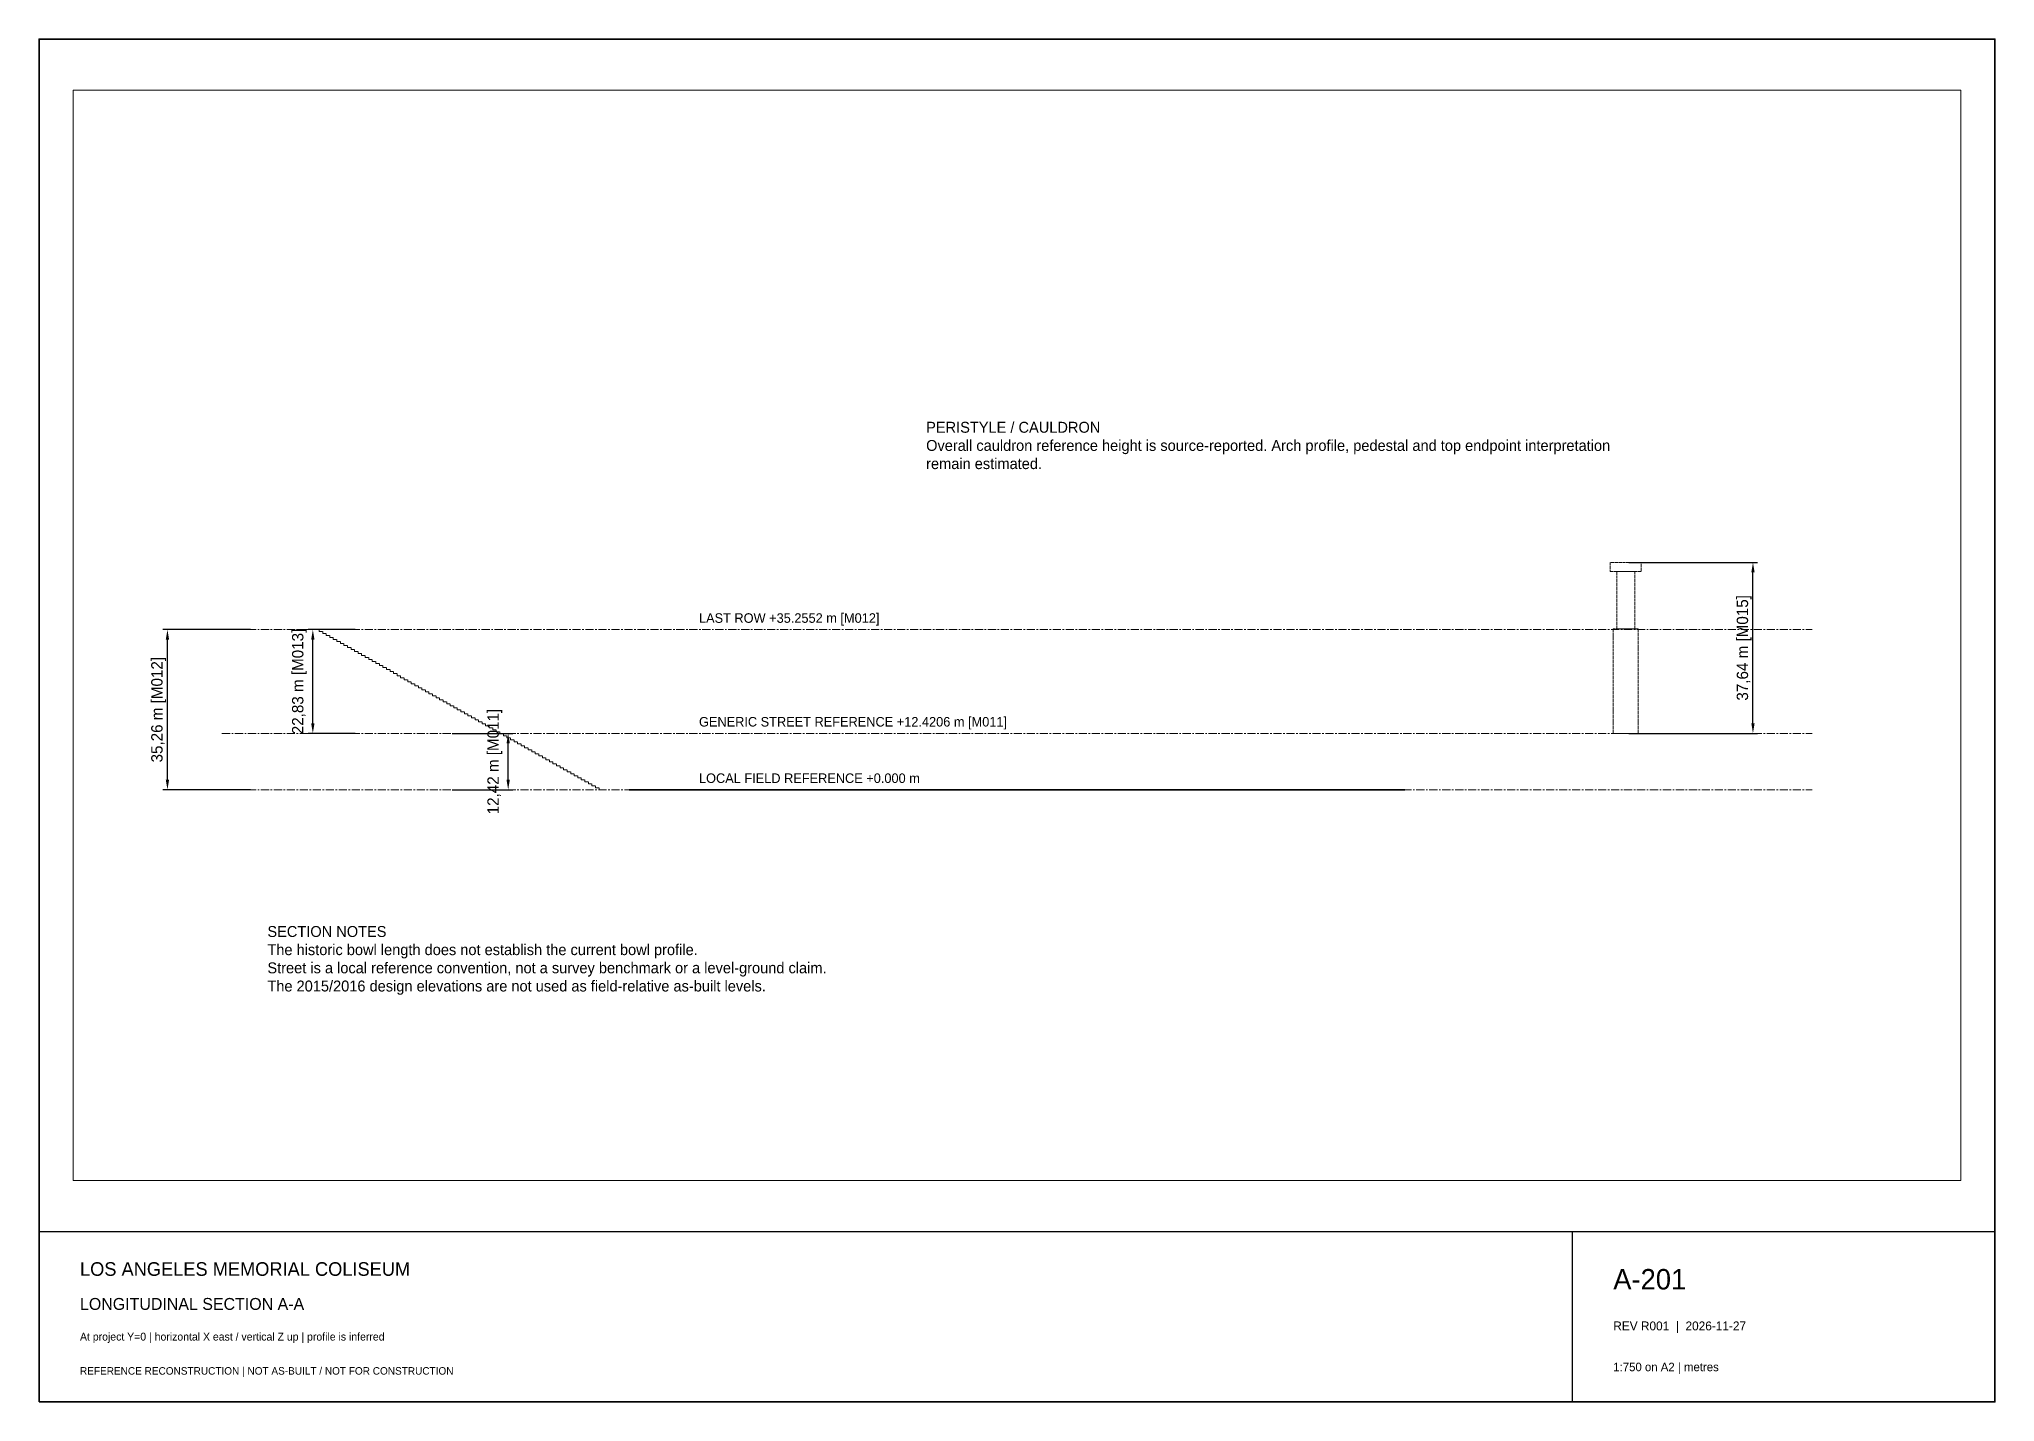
# Paper-space layout 'A-201' of a CAD drawing. Header units: metres, sheet in millimetres. Extents: x 0 to 574, y 0 to 400.
# The model-space entities are those that its viewports show. They can reach past a viewport. Long polylines and large blocks are cut down to what shows.
import ezdxf

# ---------------------------------------------------------------- set-up
doc = ezdxf.new("R2010")
doc.units = ezdxf.units.M
doc.linetypes.add('CENTER', pattern=[5.08, 3.175, -0.635, 0.635, -0.635])
doc.linetypes.add('DASHED', pattern=[1.524, 1.27, -0.254])
for name, color, linetype, lineweight in [('A-ANNO-DATM', 4, 'CENTER', 13), ('A-ANNO-DIMS', 3, 'CONTINUOUS', 18), ('A-ANNO-NOTE', 7, 'CONTINUOUS', 18), ('A-REFR-ESTM', 8, 'DASHED', 18), ('A-REFR-SRCE', 7, 'CONTINUOUS', 35)]:
    doc.layers.add(name, color=color, linetype=linetype, lineweight=lineweight)
doc.dimstyles.new('REFERENCE_M', dxfattribs={"dimtxt": 2.5, "dimasz": 2.2, "dimexe": 1, "dimexo": 0.7, "dimgap": 0.7, "dimtad": 1, "dimzin": 0, "dimcen": 2.5, "dimclrd": 3, "dimclre": 3, "dimclrt": 7, "dimazin": 3, "dimtfac": 1, "dimtmove": 0, "dimatfit": 3})

msp = doc.modelspace()

# ---------------------------------------------------------------- linework, layer by layer
at = {"layer": 'A-ANNO-DATM'}
for p, q in [((-175, 35.2552), (175, 35.2552)), ((-175, 12.4206), (175, 12.4206)), ((-175, 0), (175, 0))]:
    msp.add_line(p, q, dxfattribs=at)
at = {"layer": 'A-REFR-ESTM'}
for points in [[(130.6, 48.0634), (137.4, 48.0634), (137.4, 50.0634), (130.6, 50.0634)], [(132, 35.4206), (136, 35.4206), (136, 48.0634), (132, 48.0634)], [(131.25, 12.4206), (136.75, 12.4206), (136.75, 35.4206), (131.25, 35.4206)]]:
    msp.add_lwpolyline(points, close=True, dxfattribs=at)
msp.add_lwpolyline([(-158.1912, 35.2552), (-154.3912, 35.2552), (-153.61131, 35.2552), (-153.61131, 34.81451), (-152.83142, 34.81451), (-152.83142, 34.37382), (-152.05153, 34.37382), (-152.05153, 33.93313), (-151.27164, 33.93313), (-151.27164, 33.49244), (-150.49175, 33.49244), (-150.49175, 33.05175), (-149.71186, 33.05175), (-149.71186, 32.61106), (-148.93197, 32.61106), (-148.93197, 32.17037), (-148.15208, 32.17037), (-148.15208, 31.72968), (-147.37219, 31.72968), (-147.37219, 31.28899), (-146.5923, 31.28899), (-146.5923, 30.8483), (-145.81241, 30.8483), (-145.81241, 30.40761), (-145.03252, 30.40761), (-145.03252, 29.96692), (-144.25263, 29.96692), (-144.25263, 29.52623), (-143.47274, 29.52623), (-143.47274, 29.08554), (-142.69285, 29.08554), (-142.69285, 28.64485), (-141.91296, 28.64485), (-141.91296, 28.20416), (-141.13307, 28.20416), (-141.13307, 27.76347), (-140.35318, 27.76347), (-140.35318, 27.32278), (-139.57329, 27.32278), (-139.57329, 26.88209), (-138.7934, 26.88209), (-138.7934, 26.4414), (-138.01351, 26.4414), (-138.01351, 26.00071), (-137.23362, 26.00071), (-137.23362, 25.56002), (-136.45373, 25.56002), (-136.45373, 25.11933), (-135.67384, 25.11933), (-135.67384, 24.67864), (-134.89395, 24.67864), (-134.89395, 24.23795), (-134.11406, 24.23795), (-134.11406, 23.79726), (-133.33417, 23.79726), (-133.33417, 23.35657), (-132.55428, 23.35657), (-132.55428, 22.91588), (-131.77439, 22.91588), (-131.77439, 22.47519), (-130.9945, 22.47519), (-130.9945, 22.0345), (-130.21461, 22.0345), (-130.21461, 21.59381), (-129.43472, 21.59381), (-129.43472, 21.15312), (-128.65483, 21.15312), (-128.65483, 20.71243), (-127.87494, 20.71243), (-127.87494, 20.27174), (-127.09505, 20.27174), (-127.09505, 19.83105), (-126.31516, 19.83105), (-126.31516, 19.39036), (-125.53527, 19.39036), (-125.53527, 18.94967), (-124.75538, 18.94967), (-124.75538, 18.50898), (-123.97549, 18.50898), (-123.97549, 18.06829), (-123.1956, 18.06829), (-123.1956, 17.6276), (-122.41571, 17.6276), (-122.41571, 17.18691), (-121.63582, 17.18691), (-121.63582, 16.74622), (-120.85593, 16.74622), (-120.85593, 16.30553), (-120.07604, 16.30553), (-120.07604, 15.86484), (-119.29615, 15.86484), (-119.29615, 15.42415), (-118.51626, 15.42415), (-118.51626, 14.98346), (-117.73637, 14.98346), (-117.73637, 14.54277), (-116.95648, 14.54277), (-116.95648, 14.10208), (-116.17659, 14.10208), (-116.17659, 13.66139), (-115.3967, 13.66139), (-115.3967, 13.2207), (-114.61681, 13.2207), (-114.61681, 12.78001), (-113.83692, 12.78001), (-113.83692, 12.33932), (-113.05703, 12.33932), (-113.05703, 11.89863), (-112.27714, 11.89863), (-112.27714, 11.45794), (-111.49725, 11.45794), (-111.49725, 11.01725), (-110.71736, 11.01725), (-110.71736, 10.57656), (-109.93747, 10.57656), (-109.93747, 10.13587), (-109.15758, 10.13587), (-109.15758, 9.69518), (-108.37769, 9.69518), (-108.37769, 9.25449), (-107.5978, 9.25449), (-107.5978, 8.8138), (-106.81791, 8.8138), (-106.81791, 8.37311), (-106.03802, 8.37311), (-106.03802, 7.93242), (-105.25813, 7.93242), (-105.25813, 7.49173), (-104.47824, 7.49173), (-104.47824, 7.05104), (-103.69835, 7.05104), (-103.69835, 6.61035), (-102.91846, 6.61035), (-102.91846, 6.16966), (-102.13857, 6.16966), (-102.13857, 5.72897), (-101.35868, 5.72897), (-101.35868, 5.28828), (-100.57879, 5.28828), (-100.57879, 4.84759), (-99.7989, 4.84759), (-99.7989, 4.4069), (-99.01901, 4.4069), (-99.01901, 3.96621), (-98.23912, 3.96621), (-98.23912, 3.52552), (-97.45923, 3.52552), (-97.45923, 3.08483), (-96.67934, 3.08483), (-96.67934, 2.64414), (-95.89945, 2.64414), (-95.89945, 2.20345), (-95.11956, 2.20345), (-95.11956, 1.76276), (-94.33967, 1.76276), (-94.33967, 1.32207), (-93.55978, 1.32207), (-93.55978, 0.88138), (-92.77989, 0.88138), (-92.77989, 0.44069), (-92, 0.44069), (-92, 0)], dxfattribs=at)
at = {"layer": 'A-REFR-SRCE'}
msp.add_line((-85.344, 0), (85.344, 0), dxfattribs=at)

# ---------------------------------------------------------------- texts
at = {"layer": 'A-ANNO-NOTE'}
for s, p in [('LAST ROW +35.2552 m [M012]', (-70, 36.7552)), ('GENERIC STREET REFERENCE +12.4206 m [M011]', (-70, 13.9206)), ('LOCAL FIELD REFERENCE +0.000 m', (-70, 1.5))]:
    msp.add_text(s, height=2.1, dxfattribs=at).set_placement(p)
at = {"layer": 'A-ANNO-NOTE', "char_height": 2.4, "attachment_point": 1}
for s, insert, width in [('PERISTYLE / CAULDRON\\POverall cauldron reference height is source-reported. Arch profile, pedestal and top endpoint interpretation remain estimated.', (-20, 81), 160), ('SECTION NOTES\\PThe historic bowl length does not establish the current bowl profile.\\PStreet is a local reference convention, not a survey benchmark or a level-ground claim.\\PThe 2015/2016 design elevations are not used as field-relative as-built levels.', (-165, -30), 310)]:
    msp.add_mtext(s, dxfattribs=dict(at, insert=insert, width=width))

# ---------------------------------------------------------------- dimensions: what is measured, and where the dimension line sits
at = {"layer": 'A-ANNO-DIMS'}
for base, p1, p2, text in [((162, 12.4206), (134, 12.4206), (134, 50.0634), '<> m [M015]'), ((-187, 0), (-168, 0), (-168, 35.2552), '<> m [M012]'), ((-155, 12.4206), (-145, 12.4206), (-145, 35.2552), '<> m [M013]'), ((-112, 0), (-125, 0), (-125, 12.4206), '<> m [M011]')]:
    msp.add_linear_dim(base=base, p1=p1, p2=p2, angle=90, text=text, dimstyle='REFERENCE_M', dxfattribs=at).render()

psp = doc.layouts.new('A-201')

# ---------------------------------------------------------------- linework, layer by layer
for p, q in [((0, 50), (574, 50)), ((450, 0), (450, 50))]:
    psp.add_line(p, q)
at = {"color": 7, "lineweight": 35}
psp.add_lwpolyline([(0, 0), (574, 0), (574, 400), (0, 400)], close=True, dxfattribs=at)

# ---------------------------------------------------------------- texts
at = {"color": 7}
for s, height, p in [('LOS ANGELES MEMORIAL COLISEUM', 4, (12, 37)), ('A-201', 6, (462, 33)), ('LONGITUDINAL SECTION A-A', 3.5, (12, 27)), ('REV R001  |  2026-11-27', 2.6, (462, 21)), ('At project Y=0 | horizontal X east / vertical Z up | profile is inferred', 2.3, (12, 18)), ('1:750 on A2 | metres', 2.5, (462, 9)), ('REFERENCE RECONSTRUCTION | NOT AS-BUILT / NOT FOR CONSTRUCTION', 2.2, (12, 8))]:
    psp.add_text(s, height=height, dxfattribs=at).set_placement(p)

# ---------------------------------------------------------------- viewports
at = {"layer": 'VIEWPORTS'}
psp.add_viewport(center=(287, 225), size=(554, 320), view_center_point=(0, 34), view_height=240, dxfattribs=at)

doc.saveas('drawing.dxf')
